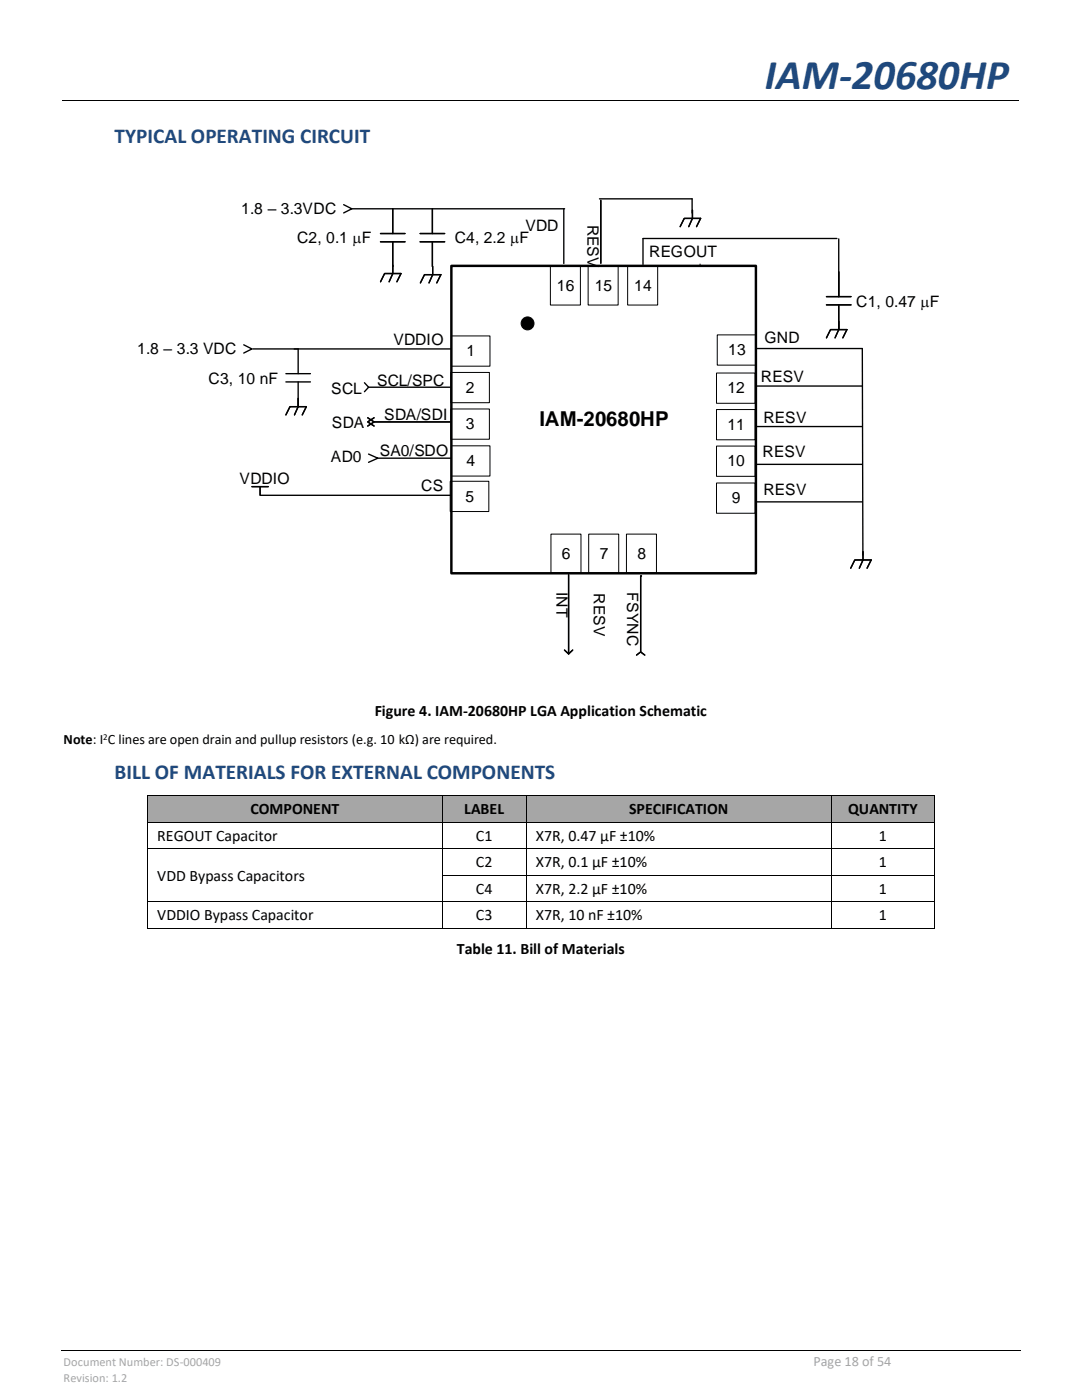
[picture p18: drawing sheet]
<svg xmlns="http://www.w3.org/2000/svg" width="216mm" height="279mm" viewBox="0 0 216 279" stroke-linecap="round" stroke-linejoin="round" font-family="sans-serif">
<defs><g id="words">
<text font-size="8.5" fill="#1f497d" x="152.6" y="17.8">IAM-20680HP</text>
<g font-size="4.2" fill="#1f497d">
<text x="22.9" y="28.6">TYPICAL OPERATING CIRCUIT</text>
<text x="22.9" y="155.4">BILL OF MATERIALS FOR EXTERNAL COMPONENTS</text>
</g>
<text font-size="4.1" x="107.6" y="85">IAM-20680HP</text>
<g font-size="3.2">
<text x="74.8" y="142.9">Figure 4. IAM-20680HP LGA Application Schematic</text>
<text x="31.4" y="167.8">REGOUT Capacitor</text>
<text x="50" y="162.5">COMPONENT</text>
<text x="92.6" y="162.5">LABEL</text>
<text x="95" y="167.8">C1</text>
<text x="106.9" y="167.8">X7R, 0.47 µF ±10%</text>
<text x="125.5" y="162.5">SPECIFICATION</text>
<text x="169.2" y="162.5">QUANTITY</text>
<text x="175.4" y="167.8">1</text>
<text x="95" y="173.1">C2</text>
<text x="106.9" y="173.1">X7R, 0.1 µF ±10%</text>
<text x="175.4" y="173.1">1</text>
<text x="31.4" y="175.8">VDD Bypass Capacitors</text>
<text x="95" y="178.4">C4</text>
<text x="106.9" y="178.4">X7R, 2.2 µF ±10%</text>
<text x="175.4" y="178.4">1</text>
<text x="31.4" y="183.7">VDDIO Bypass Capacitor</text>
<text x="95" y="183.7">C3</text>
<text x="106.9" y="183.7">X7R, 10 nF ±10%</text>
<text x="175.4" y="183.7">1</text>
<text x="91.2" y="190.5">Table 11. Bill of Materials</text>
</g>
<g font-size="3.1">
<text x="48.1" y="42.6">1.8 – 3.3VDC</text>
<text x="104.8" y="46.2">VDD</text>
<text x="117.2" y="44.8" transform="rotate(90 117.2 44.8)">RESV</text>
<text x="59.3" y="48.4">C2, 0.1 mF</text>
<text x="90.7" y="48.6">C4, 2.2 mF</text>
<text x="129.5" y="51.2">REGOUT</text>
<text x="111.1" y="58">16</text>
<text x="118.7" y="58">15</text>
<text x="126.6" y="58">14</text>
<text x="170.8" y="61.2">C1, 0.47 mF</text>
<text x="27.4" y="70.7">1.8 – 3.3 VDC</text>
<text x="78.5" y="68.9">VDDIO</text>
<text x="93.1" y="71.1">1</text>
<text x="145.3" y="70.9">13</text>
<text x="152.6" y="68.4">GND</text>
<text x="41.6" y="76.6">C3, 10 nF</text>
<text x="75.2" y="77.1">SCL/SPC</text>
<text x="151.8" y="76.2">RESV</text>
<text x="66.1" y="78.5">SCL</text>
<text x="76.7" y="83.7">SDA/SDI</text>
<text x="93" y="78.4">2</text>
<text x="145.2" y="78.5">12</text>
<text x="66.2" y="85.4">SDA</text>
<text x="93" y="85.7">3</text>
<text x="145.2" y="85.8">11</text>
<text x="152.3" y="84.5">RESV</text>
<text x="66" y="92.2">AD0</text>
<text x="75.8" y="91.1">SA0/SDO</text>
<text x="93.1" y="93">4</text>
<text x="145.2" y="93.1">10</text>
<text x="152.2" y="91.2">RESV</text>
<text x="47.8" y="96.5">VDDIO</text>
<text x="84.1" y="98.1">CS</text>
<text x="92.9" y="100.1">5</text>
<text x="146" y="100.4">9</text>
<text x="152.3" y="98.7">RESV</text>
<text x="112.1" y="111.5">6</text>
<text x="119.7" y="111.5">7</text>
<text x="127.2" y="111.5">8</text>
<text x="111" y="118.1" transform="rotate(90 111 118.1)">INT</text>
<text x="118.5" y="118.3" transform="rotate(90 118.5 118.3)">RESV</text>
<text x="125.2" y="118.2" transform="rotate(90 125.2 118.2)">FSYNC</text>
</g>
<text font-size="2.8" x="12.7" y="148.5">Note: I C lines are open drain and pullup resistors (e.g. 10 kΩ) are required.</text>
<text font-size="2.8" fill="#a6a6a6" x="162.3" y="272.7">Page 18 of 54</text>
<g font-size="2.5" fill="#a6a6a6">
<text x="12.7" y="272.7">Document Number: DS-000409</text>
<text x="12.7" y="275.8">Revision: 1.2</text>
</g>
<text font-size="1.8" x="20.6" y="147.6">2</text>
</g></defs>
<g fill="none" stroke="#000" stroke-width=".2">
<path d="M12.4 20.2h190.8M109.8 53.1h6v7.8h-6zM117.4 53.1h5.9v7.8h-5.9zM125.2 53.1h6v7.8h-6zM139.7 52.7v.4M89.9 74.3h7.8v6.1h-7.8zM90.1 67h7.7v6.1h-7.7zM143 74.4h7.7v6.1h-7.7zM143.1 66.8h7.7v6.1h-7.7zM89.8 96h7.7v6.1h-7.7zM89.9 81.6h7.8v6.1h-7.8zM90.1 89h7.7v6h-7.7z"/>
<path d="M143 96.4h7.7v6h-7.7zM143 81.7h7.7v6.1h-7.7zM143 89h7.7v6.1h-7.7zM109.9 106.6h6v7.8h-6zM117.5 106.6h6v7.8h-6zM125 106.6h6v7.8h-6zM12.2 269.6h191.5"/>
<circle cx="105.3" cy="64.5" r="1.29"/>
</g>
<g fill="#000">
<path d="M77.4 20.1h.1v.1h-.1z" fill-rule="evenodd"/>
<circle cx="105.3" cy="64.5" r="1.29"/>
</g>
<path d="M90.1 53.1h60.7v61.3h-60.7z" fill="none" stroke="#000" stroke-width=".49"/>
<g fill="none" stroke="#000" stroke-width=".27">
<path d="M119.6 39.7h18.5v2.8M119.9 40v12.5M68.6 40.8l1.6 .9-1.6 .8M70.2 41.7h42.5M75.9 46.6h4.9M75.9 48.3h4.9M75.9 56.2l.8-1.6h3.3l-.8 1.6M78.4 41.7v4.9M78.4 48.3v6.3l-.8 1.6M83.8 46.6h4.9M83.8 48.3h4.9M83.9 56.5l.8-1.7h3.3l-.8 1.7"/>
<path d="M86.3 41.7v4.9M86.3 48.3v4.9M86.3 53.2v1.6l-.7 1.7M112.5 41.7v10.9M128.3 47.6h38.7M128.3 47.6v5.2M135.7 45.2l.8-1.6h3.3l-.8 1.6M138.2 41.9v1.7l-.8 1.6M164.9 59.2h4.9M167.4 47.7v11.5M48.6 68.8l1.7 .8-1.7 .9M50.4 69.6h39.5"/>
<path d="M57 74.6h4.9M57 76.2h4.9M59.5 69.6v5M59.5 76.2v5l-.7 1.6M72.7 76.4l.9 .9-.9 .9M73.6 77.3h16.3M150.8 77h21.3M150.8 69.6h21.3l.1 41.2M164.9 67.4l.8-1.6h3.3l-.8 1.6M164.9 60.8h4.9M167.4 60.8v5l-.8 1.6M50.3 97.1h3.2"/>
<path d="M51.9 98.8h38M51.9 97.1v1.7M57 82.8l.9-1.6h3.2l-.8 1.6M73.4 83.4l1.2 .8-1.2 .8M73.5 90.6l1.9 .8-1.9 .9M74.6 83.4l-1.2 .8 1.2 .8M74.6 84.2h15.3M75.2 91.4h14.7M150.8 85.1h21.3M150.8 92.7h21.3M113.5 114.7v15.8M128 114.9h-.2v15.2"/>
<path d="M150.8 100.2h21.3M169.8 113.4l.8-1.6h3.2l-.8 1.6M172.2 110.1v1.7l-.7 1.6M112.6 129.7l.9 .8 .8-.8M127 130.7l.8-.6 .9 .6"/>
</g>
<g fill="#a6a6a6">
<path d="M29.6 158.9h58.6v5.1h-58.6z" fill-rule="evenodd"/>
<path d="M31.4 159.5h54.9v3.8h-54.9z" fill-rule="evenodd"/>
<path d="M88.3 158.9h16.6v5.1h-16.6z" fill-rule="evenodd"/>
<path d="M90.1 159.5h13v3.8h-13z" fill-rule="evenodd"/>
<path d="M105.1 158.9h60.8v5.1h-60.8z" fill-rule="evenodd"/>
<path d="M106.9 159.5h57.1v3.8h-57.1z" fill-rule="evenodd"/>
<path d="M166 158.9h20.4v5.1h-20.4z" fill-rule="evenodd"/>
<path d="M167.8 159.5h16.8v3.8h-16.8z" fill-rule="evenodd"/>
</g>
<g fill="#000">
<path d="M29.4 158.7h.2v.2h-.2z" fill-rule="evenodd"/>
<path d="M29.4 158.7h.2v.2h-.2z" fill-rule="evenodd"/>
<path d="M88.2 158.7h.1v.2h-.1z" fill-rule="evenodd"/>
<path d="M104.9 158.7h.2v.2h-.2z" fill-rule="evenodd"/>
<path d="M165.9 158.7h.1v.2h-.1z" fill-rule="evenodd"/>
<path d="M186.4 158.7h.2v.2h-.2z" fill-rule="evenodd"/>
<path d="M186.4 158.7h.2v.2h-.2z" fill-rule="evenodd"/>
<path d="M29.4 164h.2v.2h-.2z" fill-rule="evenodd"/>
<path d="M29.4 169.3h.2v.1h-.2z" fill-rule="evenodd"/>
<path d="M29.4 174.6h.2v.1h-.2z" fill-rule="evenodd"/>
<path d="M88.2 164h.1v.2h-.1z" fill-rule="evenodd"/>
<path d="M88.2 169.3h.1v.1h-.1z" fill-rule="evenodd"/>
<path d="M88.2 174.6h.1v.1h-.1z" fill-rule="evenodd"/>
<path d="M104.9 164h.2v.2h-.2z" fill-rule="evenodd"/>
<path d="M104.9 169.3h.2v.1h-.2z" fill-rule="evenodd"/>
<path d="M104.9 174.6h.2v.1h-.2z" fill-rule="evenodd"/>
<path d="M165.9 164h.1v.2h-.1z" fill-rule="evenodd"/>
<path d="M165.9 169.3h.1v.1h-.1z" fill-rule="evenodd"/>
<path d="M165.9 174.6h.1v.1h-.1z" fill-rule="evenodd"/>
<path d="M186.4 164h.2v.2h-.2z" fill-rule="evenodd"/>
<path d="M186.4 169.3h.2v.1h-.2z" fill-rule="evenodd"/>
<path d="M186.4 174.6h.2v.1h-.2z" fill-rule="evenodd"/>
<path d="M29.4 179.9h.2v.1h-.2z" fill-rule="evenodd"/>
<path d="M29.4 185.1h.2v.2h-.2z" fill-rule="evenodd"/>
<path d="M29.4 185.1h.2v.2h-.2z" fill-rule="evenodd"/>
<path d="M88.2 179.9h.1v.1h-.1z" fill-rule="evenodd"/>
<path d="M88.2 185.1h.1v.2h-.1z" fill-rule="evenodd"/>
<path d="M104.9 179.9h.2v.1h-.2z" fill-rule="evenodd"/>
<path d="M104.9 185.1h.2v.2h-.2z" fill-rule="evenodd"/>
<path d="M165.9 179.9h.1v.1h-.1z" fill-rule="evenodd"/>
<path d="M165.9 185.1h.1v.2h-.1z" fill-rule="evenodd"/>
<path d="M186.4 179.9h.2v.1h-.2z" fill-rule="evenodd"/>
<path d="M186.4 185.1h.2v.2h-.2z" fill-rule="evenodd"/>
<path d="M186.4 185.1h.2v.2h-.2z" fill-rule="evenodd"/>
</g>
<g fill="none" stroke="#000" stroke-width=".2">
<path d="M29.5 158.9v5.1M29.6 158.8h58.6M88.2 158.9v5.1M88.3 158.8h16.6M105 158.9v5.1M105.1 158.8h60.8M165.9 158.9v5.1M166 158.8h20.4M186.5 158.9v5.1M29.5 164.2v5.1M29.5 169.4v5.2M29.5 174.7v5.2"/>
<path d="M29.6 164.1h58.6M29.6 169.4h58.6M29.6 179.9h58.6M88.2 164.2v5.1M88.2 169.4v5.2M88.2 174.7v5.2M88.3 164.1h16.6M88.3 169.4h16.6M88.3 174.6h16.6M88.3 179.9h16.6M105 164.2v5.1M105 169.4v5.2"/>
<path d="M105 174.7v5.2M105.1 164.1h60.8M105.1 169.4h60.8M105.1 174.6h60.8M105.1 179.9h60.8M165.9 164.2v5.1M165.9 169.4v5.2M165.9 174.7v5.2M166 164.1h20.4M166 169.4h20.4M166 174.6h20.4M166 179.9h20.4"/>
<path d="M186.5 164.2v5.1M186.5 169.4v5.2M186.5 174.7v5.2M29.5 180v5.1M29.6 185.2h58.6M88.2 180v5.1M88.3 185.2h16.6M105 180v5.1M105.1 185.2h60.8M165.9 180v5.1M166 185.2h20.4M186.5 180v5.1"/>
</g>
<use href="#words"/>
</svg>
